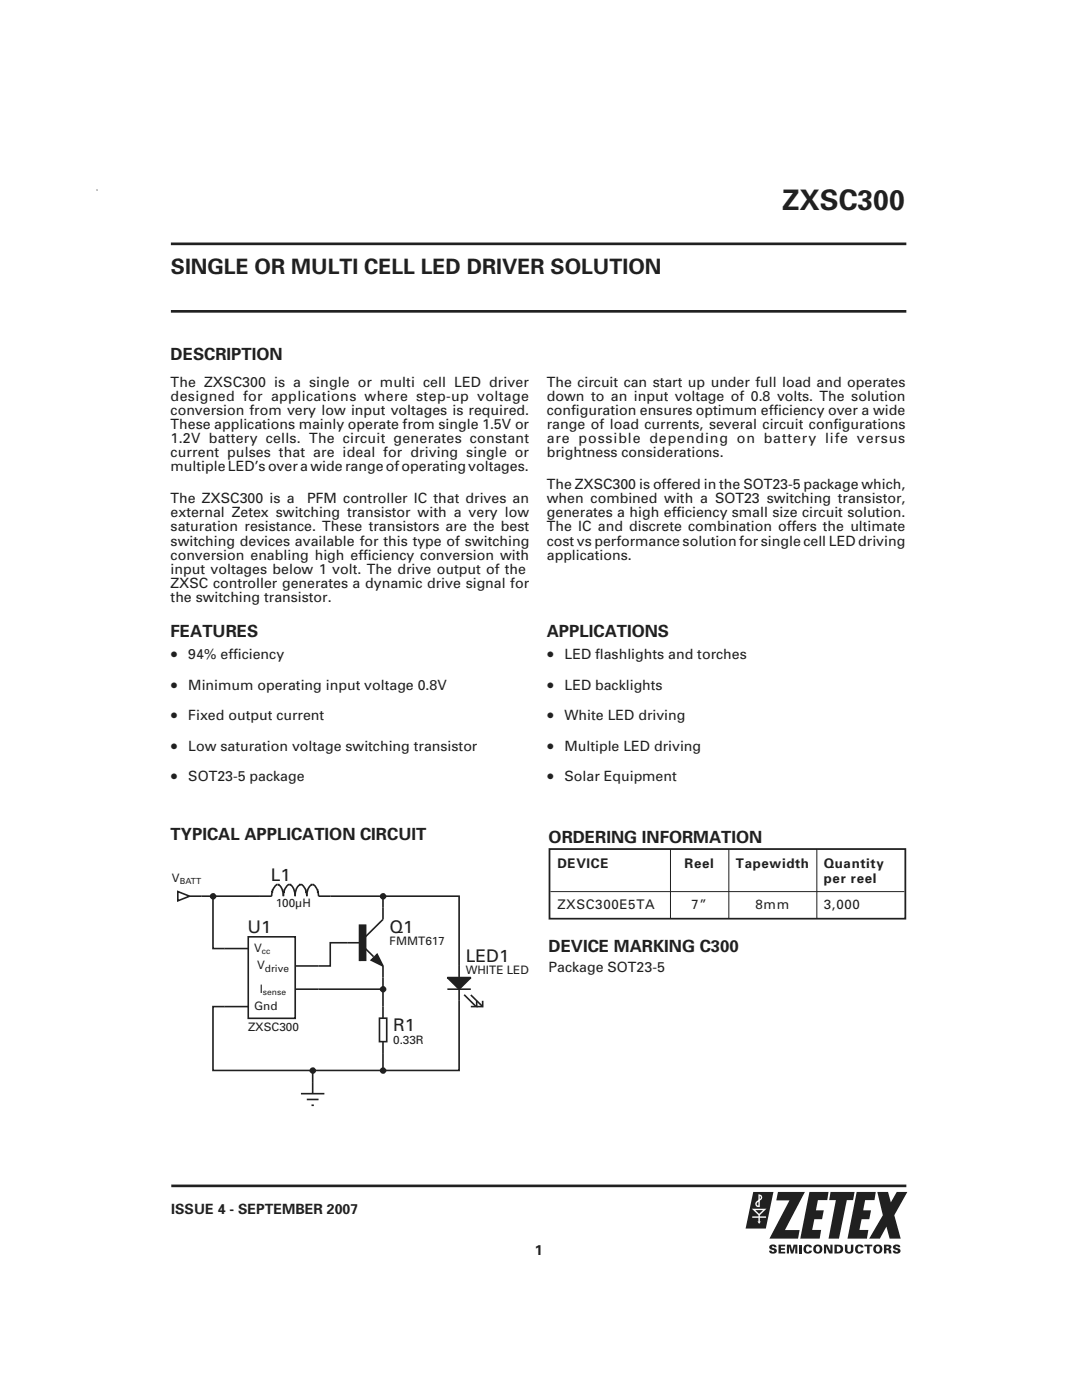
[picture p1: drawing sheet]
<svg xmlns="http://www.w3.org/2000/svg" width="216mm" height="279mm" viewBox="0 0 216 279" stroke-linecap="round" stroke-linejoin="round" font-family="sans-serif">
<defs><g id="words">
<text font-size="5.6" fill="#231f20" x="156.1" y="41.9">ZXSC300</text>
<text font-size="4.2" fill="#231f20" x="34.1" y="54.6">SINGLE OR MULTI CELL LED DRIVER SOLUTION</text>
<g font-size="3.5" fill="#231f20">
<text x="54" y="175.7">L1</text>
<text x="49.4" y="186.2">U1</text>
<text x="77.7" y="186.1">Q1</text>
<text x="92.9" y="191.9">LED1</text>
<text x="78.4" y="205.8">R1</text>
</g>
<g font-size="3.4" fill="#231f20">
<text x="34.1" y="71.9">DESCRIPTION</text>
<text x="34.1" y="127.1">FEATURES</text>
<text x="109.1" y="127.1">APPLICATIONS</text>
<text x="34.1" y="167.6">TYPICAL APPLICATION CIRCUIT</text>
<text x="109.5" y="168.2">ORDERING INFORMATION</text>
<text x="109.5" y="190">DEVICE MARKING C300</text>
</g>
<g font-size="3.2" fill="#231f20">
<text x="34.1" y="131.6">•</text>
<text x="109.1" y="131.6">•</text>
<text x="34.1" y="137.6">•</text>
<text x="109.1" y="137.6">•</text>
<text x="34.1" y="143.7">•</text>
<text x="109.1" y="143.7">•</text>
<text x="34.1" y="149.8">•</text>
<text x="109.1" y="149.8">•</text>
<text x="34.1" y="155.9">•</text>
<text x="109.1" y="155.9">•</text>
</g>
<g font-size="2.8" fill="#231f20">
<text x="34.1" y="77.1">The ZXSC300 is a single or multi cell LED driver</text>
<text x="109.1" y="77.1">The circuit can start up under full load and operates</text>
<text x="34.1" y="80">designed for applications where step-up voltage</text>
<text x="34.1" y="82.8">conversion from very low input voltages is required.</text>
<text x="109.1" y="80">down to an input voltage of 0.8 volts. The solution</text>
<text x="109.1" y="82.8">configuration ensures optimum efficiency over a wide</text>
<text x="34.1" y="85.6">These applications mainly operate from single 1.5V or</text>
<text x="34.1" y="88.4">1.2V battery cells. The circuit generates constant</text>
<text x="109.1" y="85.6">range of load currents, several circuit configurations</text>
<text x="109.1" y="88.4">are possible depending on battery life versus</text>
<text x="34.1" y="91.3">current pulses that are ideal for driving single or</text>
<text x="34.1" y="94.1">multipleLED’soverawiderangeofoperatingvoltages.</text>
<text x="109.1" y="91.3">brightness considerations.</text>
<text x="34.1" y="100.4">The ZXSC300 is a</text>
<text x="61.3" y="100.4">PFM controller IC that drives an</text>
<text x="109.1" y="97.6">The ZXSC300 is offered in the SOT23-5 package which,</text>
<text x="109.1" y="100.4">when combined with a SOT23 switching transistor,</text>
<text x="34.1" y="103.2">external Zetex switching transistor with a very low</text>
<text x="34.1" y="106.1">saturation resistance. These transistors are the best</text>
<text x="109.1" y="103.2">generates a high efficiency small size circuit solution.</text>
<text x="109.1" y="106.1">The IC and discrete combination offers the ultimate</text>
<text x="34.1" y="108.9">switching devices available for this type of switching</text>
<text x="34.1" y="111.7">conversion enabling high efficiency conversion with</text>
<text x="109.1" y="108.9">cost vs performance solution for single cell LED driving</text>
<text x="109.1" y="111.7">applications.</text>
<text x="34.1" y="114.5">input voltages below 1 volt. The drive output of the</text>
<text x="34.1" y="117.4">ZXSC controller generates a dynamic drive signal for</text>
<text x="34.1" y="120.2">the switching transistor.</text>
<text x="37.6" y="131.6">94% efficiency</text>
<text x="112.6" y="131.6">LED flashlights and torches</text>
<text x="37.6" y="137.6">Minimum operating input voltage 0.8V</text>
<text x="112.6" y="137.6">LED backlights</text>
<text x="37.6" y="143.7">Fixed output current</text>
<text x="112.6" y="143.7">White LED driving</text>
<text x="37.6" y="149.8">Low saturation voltage switching transistor</text>
<text x="112.6" y="149.8">Multiple LED driving</text>
<text x="37.6" y="155.9">SOT23-5 package</text>
<text x="112.6" y="155.9">Solar Equipment</text>
<text x="109.5" y="194">Package SOT23-5</text>
<text x="34.2" y="242.2">ISSUE 4 - SEPTEMBER 2007</text>
<text x="106.7" y="250.4">1</text>
</g>
<g font-size="2.6" fill="#231f20">
<text x="111.2" y="173.2">DEVICE</text>
<text x="136.6" y="173.2">Reel</text>
<text x="146.9" y="173.2">Tapewidth</text>
<text x="164.4" y="173.2">Quantity</text>
<text x="164.4" y="176.2">per reel</text>
<text x="111.2" y="181.4">ZXSC300E5TA</text>
<text x="138" y="181.4">7”</text>
<text x="150.8" y="181.4">8mm</text>
<text x="164.4" y="181.4">3,000</text>
</g>
<g font-size="2.3" fill="#231f20">
<text x="34.3" y="176.1">V</text>
<text x="55" y="180.9">100µH</text>
<text x="50.7" y="190">V</text>
<text x="77.7" y="188.7">FMMT617</text>
<text x="51.3" y="193.5">V</text>
<text x="92.9" y="194.5">WHITE LED</text>
<text x="50.7" y="201.6">Gnd</text>
<text x="51.8" y="198.1">I</text>
<text x="49.5" y="205.8">ZXSC300</text>
<text x="78.4" y="208.3">0.33R</text>
</g>
<text font-size="2" fill="#231f20" x="52.9" y="194">drive</text>
<g font-size="1.7" fill="#231f20">
<text x="35.9" y="176.5">BATT</text>
<text x="52.2" y="190.4">cc</text>
<text x="52.5" y="198.5">sense</text>
</g>
</g></defs>
<g fill="#231f20">
<path d="M155.2 237.9h5.4l-4 7.6h2.9l-.3 1.7h-5.7l4-7.6h-2.6z" fill-rule="evenodd"/>
<path d="M161.5 237.9h3.8l-.2 1.6h-1.9l-.4 2h1.6l-.4 1.8h-1.5l-.4 2.2h1.7l-.2 1.7h-3.9z" fill-rule="evenodd"/>
<path d="M170.9 237.9h3.8l-.2 1.6h-1.9l-.4 2h1.6l-.3 1.8h-1.6l-.4 2.2h1.8l-.3 1.7h-3.9z" fill-rule="evenodd"/>
<path d="M165.7 237.9h4.8l-.3 1.6h-1.2l-1.6 7.7h-2.1l1.5-7.7h-1.3z" fill-rule="evenodd"/>
<path d="M175.1 237.9h2.1l.6 2.1 1.1-2.1h2.1l-2.6 4.6 1.3 4.7h-2.2l-.6-2.4-1.3 2.4h-2.2l2.8-4.7z" fill-rule="evenodd"/>
<path d="M150.3 237.9h4l-1.5 7.3h-4z" fill-rule="evenodd"/>
</g>
<path d="M150 241.2h2.9l-1.3 1.3v.3h1.3v.2h-1.3v.8h.2l-.3 .5-.4-.5h.2v-.8h-1.2v-.2h1.2v-.3zM150.7 241.5l.8 .8 .8-.8z" fill-rule="evenodd" fill="#f7fcfe"/>
<path d="M151.5 238.5v2.3h-.2l-.3-.2-.1-.5 1.1-1.1-.1-.3z" fill="none" stroke="#f7fcfe" stroke-width=".27"/>
<g fill="#231f20">
<path d="M153.6 248.6l.6-.2a.57 .57 0 0 1 .7 .5l-.8-.1v.2l.2 .1a.58 .58 0 0 1 .7 .6 .58 .58 0 0 1-.8 .5 .63 .63 0 0 1-.7-.6h.4l.2 .2h.3v-.3l-.4-.1a.52 .52 0 0 1-.4-.8z" fill-rule="evenodd"/>
<path d="M155.3 248.4h1.4v.3h-.9v.4h.8v.3h-.8v.4h.9v.4h-1.4z" fill-rule="evenodd"/>
<path d="M157 248.4h.8l.3 1.2 .2-1.2h.8v1.8h-.4v-1.5l-.4 1.5h-.5l-.4-1.5v1.5h-.4z" fill-rule="evenodd"/>
<path d="M160.5 248.6a.88 .88 0 0 1 1.5 .4h-.5l-.2-.3a.55 .55 0 0 0-.5 .6 .55 .55 0 0 0 .5 .5l.2-.2h.5a.91 .91 0 0 1-1.4 .4 .91 .91 0 0 1-.1-1.4z" fill-rule="evenodd"/>
<path d="M162.9 248.8a.51 .51 0 0 1 .7 .5 .51 .51 0 0 1-.7 .5l-.1-.5zM162.2 249.3a.95 .95 0 0 0 1.9 0 .95 .95 0 0 0-1.9 0z" fill-rule="evenodd"/>
<path d="M164.4 248.4h.7l.6 1.3v-1.3h.4v1.8h-.7l-.5-1.4-.1 1.4h-.4z" fill-rule="evenodd"/>
<path d="M167 248.7a.57 .57 0 0 1 .7 .6 .57 .57 0 0 1-.7 .5zM166.5 248.4v1.8a1.44 1.44 0 0 0 1.7-.5 .89 .89 0 0 0-.1-.9 .89 .89 0 0 0-.9-.4z" fill-rule="evenodd"/>
<path d="M168.6 248.4h.5v1.1a.35 .35 0 0 0 .3 .4 .35 .35 0 0 0 .4-.4v-1.1h.5v1.1a.86 .86 0 0 1-.9 .7 .86 .86 0 0 1-.8-.7z" fill-rule="evenodd"/>
<path d="M170.8 248.6a.88 .88 0 0 1 1.5 .4h-.5l-.2-.3a.55 .55 0 0 0-.5 .6 .55 .55 0 0 0 .5 .5l.2-.2h.5a.91 .91 0 0 1-1.4 .4 .91 .91 0 0 1-.1-1.4z" fill-rule="evenodd"/>
<path d="M172.5 248.4h1.6v.3h-.6v1.5h-.5v-1.5h-.5z" fill-rule="evenodd"/>
<path d="M174.9 248.8a.51 .51 0 0 1 .7 .5 .51 .51 0 0 1-.7 .5l-.1-.5zM174.2 249.3a.95 .95 0 0 0 1.9 0 .95 .95 0 0 0-1.9 0z" fill-rule="evenodd"/>
<path d="M176.9 248.7l.4 .1v.3h-.4zM176.4 248.4v1.8h.5v-.7h.2a.46 .46 0 0 1 .3 .7h.5v-.3a.52 .52 0 0 0-.5-.6 .47 .47 0 0 0 .5-.6 .47 .47 0 0 0-.7-.3z" fill-rule="evenodd"/>
<path d="M178.2 248.6l.7-.2a.57 .57 0 0 1 .7 .5l-.9-.1 .1 .2 .2 .1a.58 .58 0 0 1 .7 .6 .58 .58 0 0 1-.8 .5 .63 .63 0 0 1-.8-.6h.5l.2 .2h.3v-.3l-.4-.1a.52 .52 0 0 1-.5-.8z" fill-rule="evenodd"/>
</g>
<path d="M159.5 248.4h.5v1.8h-.5z" fill="#231f20"/>
<path d="M34.1 48.7h146.7M34.1 62.1h146.7M34.2 236.7h146.6" fill="none" stroke="#231f20" stroke-width=".53"/>
<path d="M19.3 37.9h.1M109.8 177.9h70.7M133.8 169.4v13.9M145.4 169.4v13.9M163 169.4v13.9" fill="none" stroke="#231f20" stroke-width=".2"/>
<g fill="#231f20" stroke="#231f20" stroke-width=".32">
<path d="M74.1 191.6l1.1-1.1 1.2 2.3z" fill-rule="evenodd"/>
<path d="M71.7 184.6h1.3v7h-1.3z" fill-rule="evenodd"/>
<path d="M89.3 195.1h4.6l-2.3 2.3z" fill-rule="evenodd"/>
<circle cx="76.5" cy="197.4" r=".48"/>
<circle cx="62.4" cy="213.7" r=".48"/>
<circle cx="42.5" cy="178.9" r=".48"/>
<circle cx="76.4" cy="178.9" r=".48"/>
<circle cx="76.4" cy="213.7" r=".48"/>
</g>
<g fill="none" stroke="#231f20" stroke-width=".32">
<path d="M35.5 177.9l2.3 1-2.3 .9zM37.8 178.9h16.4l.3-1.4a1.11 1.11 0 0 1 1.1-.9l.7 .8 .2 1.5 .3-1.4a1.11 1.11 0 0 1 1.1-.9l.7 .8 .3 1.5a2.64 2.64 0 0 1 .9-2.4 1.62 1.62 0 0 1 1.3 1.2l.1 1.2a2.64 2.64 0 0 1 1-2.4 1.31 1.31 0 0 1 1.1 1.1l.3 1.3h12.8M42.5 178.9v10.4h7M76.4 178.9h15.2v16.2M76.4 178.9v4.6l-3.5 3.5M49.5 187h9.4v16.2h-9.4zM58.9 197.4h17.5M71.7 188.1h-5.8v4.7h-7M72.9 189.3l1.6 1.6M76.4 192.8v10.4M89.3 197.4h4.6M91.6 197.4v16.2h-15.2"/>
<path d="M92.6 198.5l2.4 2.3M93.9 198.6l2.4 2.3M95.1 199.7v1.2h-1.2M96.3 199.7v1.2h-1.2M49.5 200.9h-7v12.7h19.9M60.1 218.3h4.6M61.2 219.4h2.4M62.4 213.6v4.7M62.4 213.6h14M75.7 203.2h1.5v4.7h-1.5zM76.4 207.8v5.8M62.2 220.6h.4"/>
</g>
<path d="M109.6 169.4h71v13.9h-71z" fill="none" stroke="#231f20" stroke-width=".35"/>
<use href="#words"/>
</svg>
